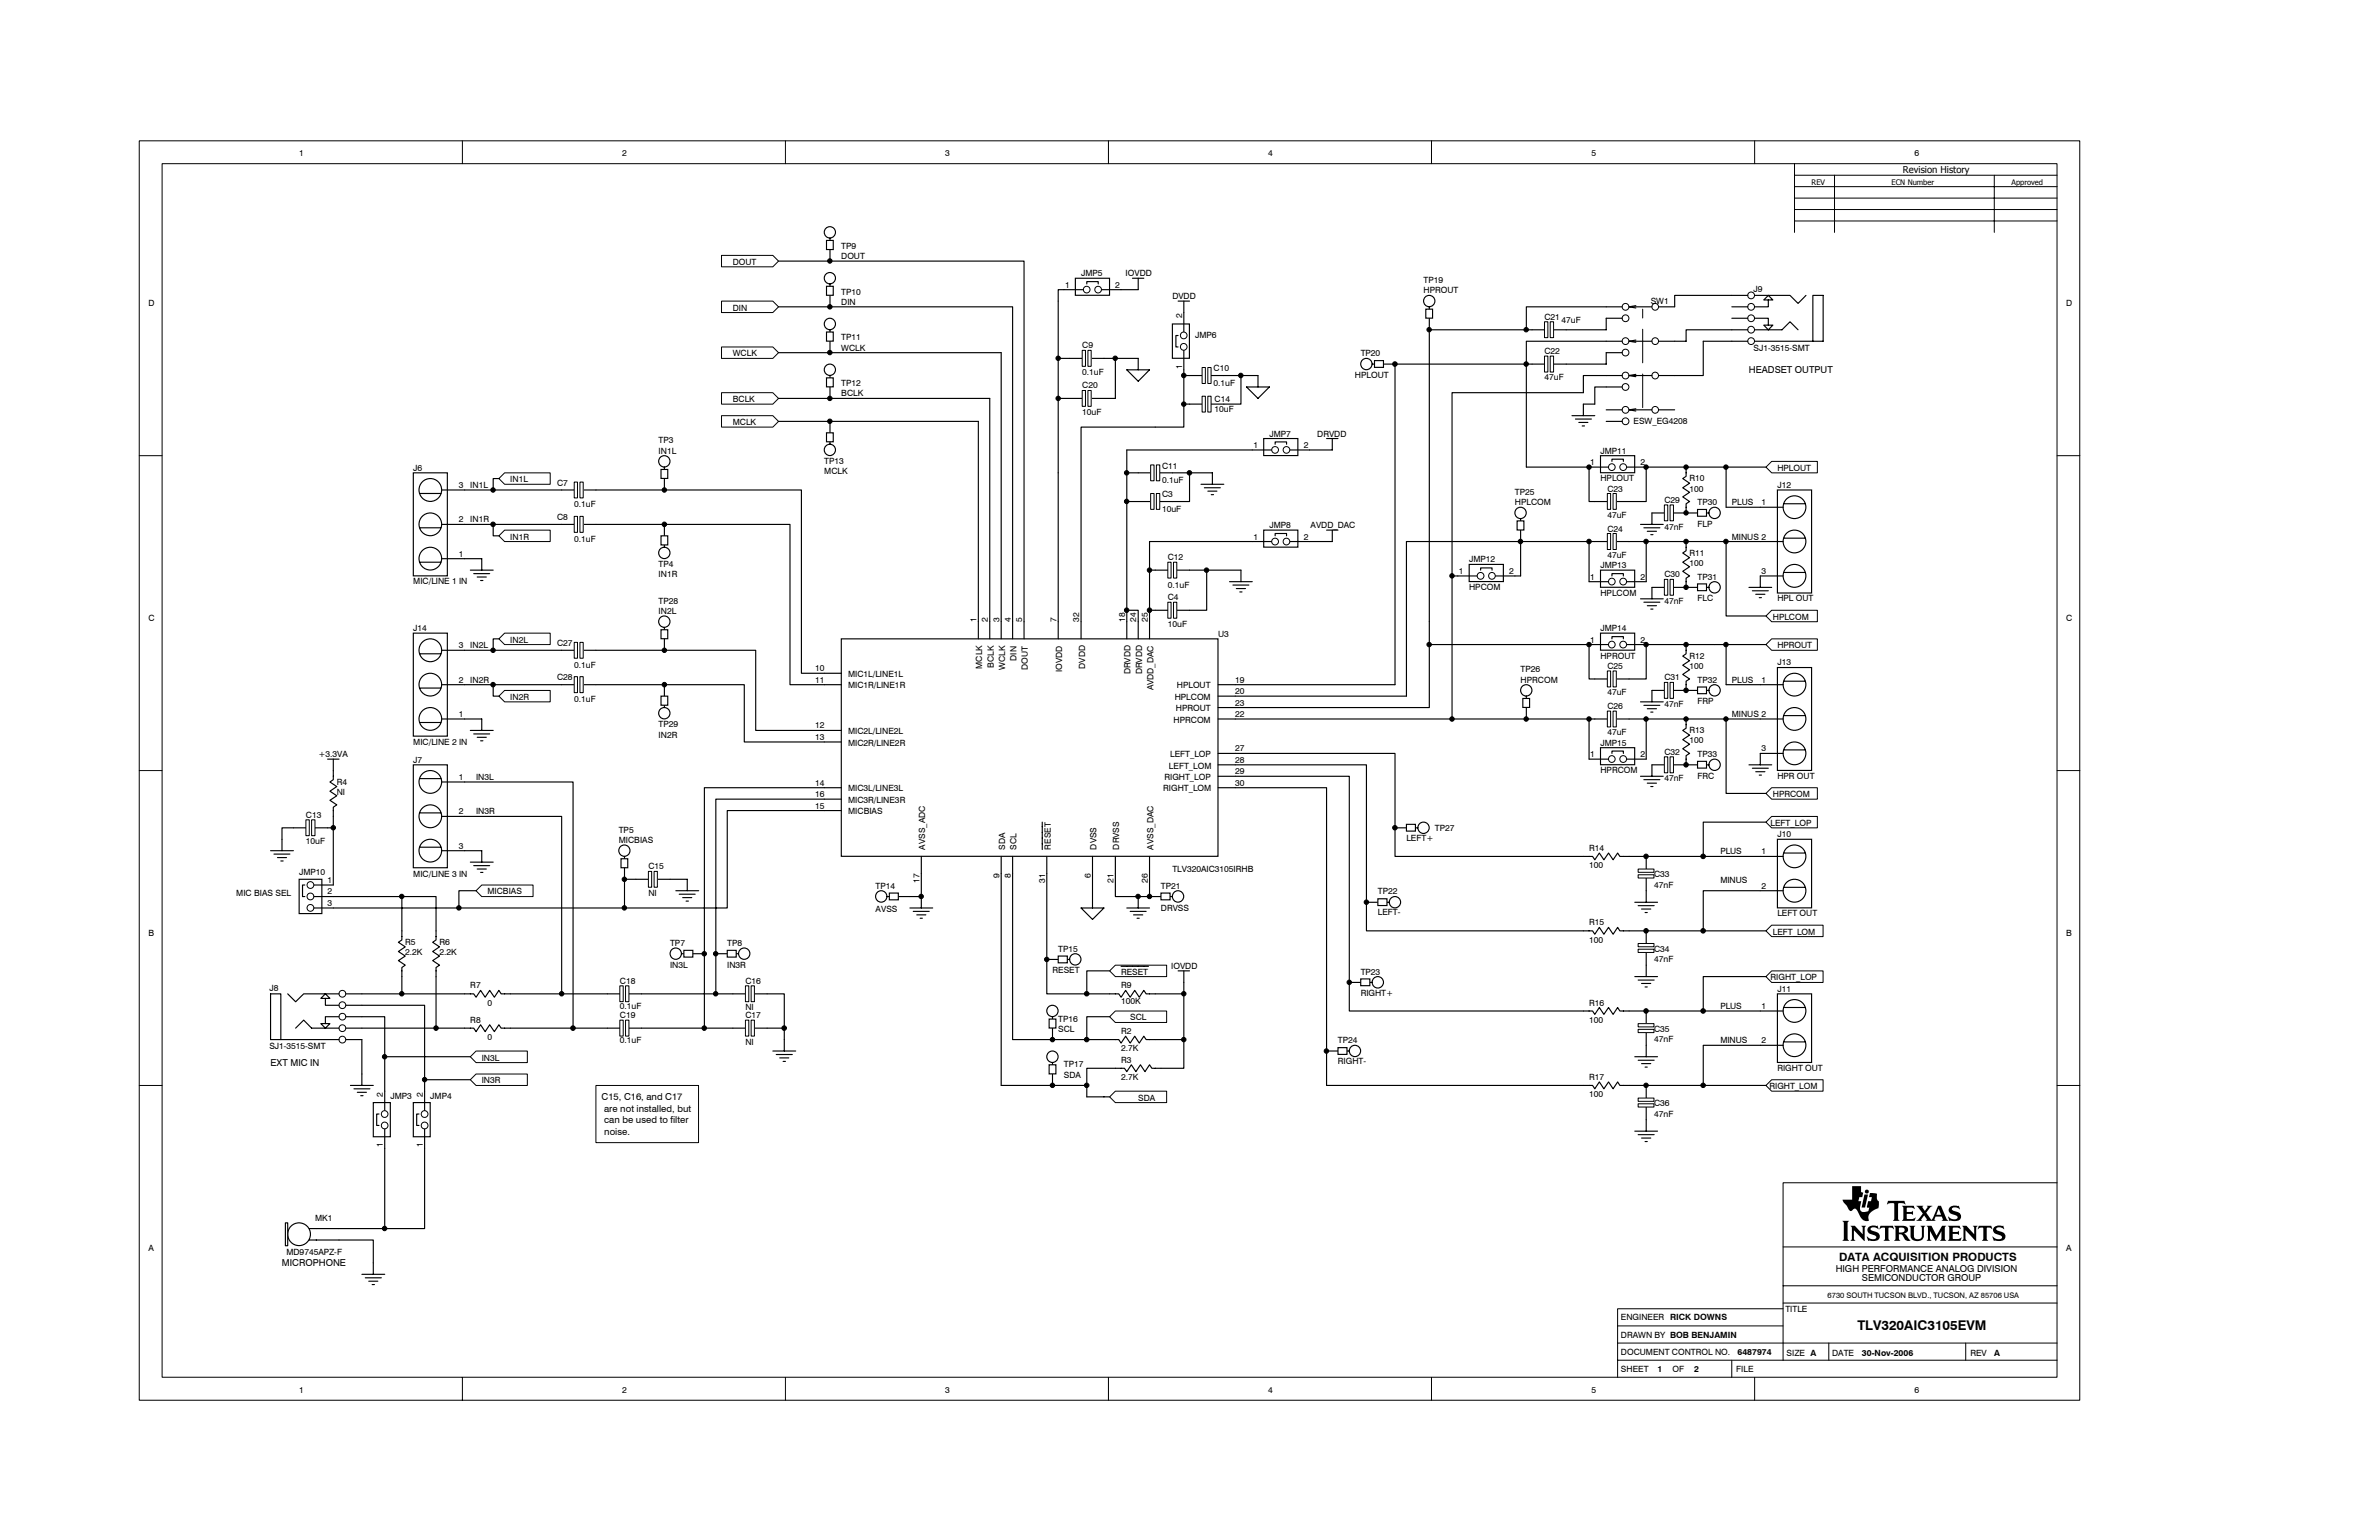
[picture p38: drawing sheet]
<svg xmlns="http://www.w3.org/2000/svg" width="432mm" height="279mm" viewBox="0 0 432 279" stroke-linecap="round" stroke-linejoin="round" font-family="sans-serif">
<defs><g id="words">
<text font-size="12.5" x="334.4" y="225.2">ti</text>
<text font-size="2.4" x="337.1" y="241.2">TLV320AIC3105EVM</text>
<text font-size="2.1" x="333.8" y="228.9">DATA ACQUISITION PRODUCTS</text>
<g font-size="1.7">
<text x="345.4" y="31.4">Revision History</text>
<text x="317.4" y="67.7">HEADSET OUTPUT</text>
<text x="49.1" y="193.4">EXT MIC IN</text>
<text x="109.2" y="199.6">C15, C16, and C17</text>
<text x="109.7" y="201.7">are not installed, but</text>
<text x="109.7" y="203.8">can be used to filter</text>
<text x="109.7" y="205.9">noise.</text>
<text x="51.2" y="229.8">MICROPHONE</text>
<text x="333.2" y="230.8">HIGH PERFORMANCE ANALOG DIVISION</text>
<text x="337.9" y="232.5">SEMICONDUCTOR GROUP</text>
</g>
<g font-size="1.6">
<text x="54.3" y="28.3">1</text>
<text x="112.9" y="28.3">2</text>
<text x="171.6" y="28.3">3</text>
<text x="230.2" y="28.3">4</text>
<text x="288.8" y="28.3">5</text>
<text x="347.5" y="28.3">6</text>
<text x="152.7" y="45.1">TP9</text>
<text x="152.7" y="47">DOUT</text>
<text x="133" y="48">DOUT</text>
<text x="152.7" y="53.4">TP10</text>
<text x="193.3" y="52.2">1</text>
<text x="196.2" y="50.1">JMP5</text>
<text x="202.4" y="52.2">2</text>
<text x="204.3" y="50.1">IOVDD</text>
<text x="258.4" y="51.4">TP19</text>
<text x="258.4" y="53.2">HPROUT</text>
<text x="318.3" y="53">J9</text>
<text x="26.9" y="55.5">D</text>
<text x="133" y="56.3">DIN</text>
<text x="152.7" y="55.3">DIN</text>
<text x="212.8" y="54.3">DVDD</text>
<text x="214.5" y="57.7" transform="rotate(-90 214.5 57.7)">2</text>
<text x="280.3" y="58">C21</text>
<text x="283.4" y="58.6">47uF</text>
<text x="299.6" y="55.1">SW1</text>
<text x="375" y="55.5">D</text>
<text x="133" y="64.7">WCLK</text>
<text x="152.7" y="61.7">TP11</text>
<text x="152.7" y="63.6">WCLK</text>
<text x="196.4" y="63.2">C9</text>
<text x="216.9" y="61.3">JMP6</text>
<text x="247" y="64.7">TP20</text>
<text x="280.3" y="64.2">C22</text>
<text x="318.3" y="63.6">SJ1-3515-SMT</text>
<text x="152.7" y="70.1">TP12</text>
<text x="152.7" y="71.9">BCLK</text>
<text x="196.4" y="70.5">C20</text>
<text x="196.4" y="68">0.1uF</text>
<text x="214.5" y="66.9" transform="rotate(-90 214.5 66.9)">1</text>
<text x="220.3" y="67.4">C10</text>
<text x="220.3" y="70.1">0.1uF</text>
<text x="245.9" y="68.6">HPLOUT</text>
<text x="280.3" y="69">47uF</text>
<text x="133" y="73">BCLK</text>
<text x="133" y="77.1">MCLK</text>
<text x="196.4" y="75.2">10uF</text>
<text x="220.5" y="73">C14</text>
<text x="220.5" y="74.8">10uF</text>
<text x="296.5" y="76.9">ESW_EG4208</text>
<text x="119.5" y="80.4">TP3</text>
<text x="119.5" y="82.3">IN1L</text>
<text x="227.5" y="81.3">1</text>
<text x="230.4" y="79.2">JMP7</text>
<text x="236.6" y="81.3">2</text>
<text x="239.1" y="79.2">DRVDD</text>
<text x="290.5" y="82.3">JMP11</text>
<text x="75" y="85.4">J6</text>
<text x="83.3" y="88.5">3</text>
<text x="85.4" y="88.5">IN1L</text>
<text x="92.6" y="87.5">IN1L</text>
<text x="101.1" y="88.1">C7</text>
<text x="149.6" y="84.2">TP13</text>
<text x="149.6" y="86">MCLK</text>
<text x="210.9" y="85">C11</text>
<text x="210.9" y="87.7">0.1uF</text>
<text x="275" y="89.8">TP25</text>
<text x="288.6" y="84.4">1</text>
<text x="290.5" y="87.3">HPLOUT</text>
<text x="291.7" y="89.2">C23</text>
<text x="297.8" y="84.4">2</text>
<text x="306.7" y="87.3">R10</text>
<text x="306.7" y="89.2">100</text>
<text x="322.6" y="88.5">J12</text>
<text x="322.6" y="85.4">HPLOUT</text>
<text x="83.3" y="94.8">2</text>
<text x="85.4" y="94.8">IN1R</text>
<text x="101.1" y="94.4">C8</text>
<text x="104.2" y="92.1">0.1uF</text>
<text x="210.9" y="90.2">C3</text>
<text x="210.9" y="92.9">10uF</text>
<text x="230.4" y="95.8">JMP8</text>
<text x="237.9" y="95.8">AVDD_DAC</text>
<text x="275" y="91.7">HPLCOM</text>
<text x="291.7" y="93.9">47uF</text>
<text x="302.1" y="91.2">C29</text>
<text x="308.1" y="91.7">TP30</text>
<text x="308.1" y="95.6">FLP</text>
<text x="314.3" y="91.7">PLUS</text>
<text x="319.7" y="91.7">1</text>
<text x="83.3" y="101">1</text>
<text x="92.6" y="97.9">IN1R</text>
<text x="104.2" y="98.3">0.1uF</text>
<text x="212" y="101.6">C12</text>
<text x="227.5" y="97.9">1</text>
<text x="236.6" y="97.9">2</text>
<text x="291.7" y="96.4">C24</text>
<text x="291.7" y="101.2">47uF</text>
<text x="302.1" y="96.2">47nF</text>
<text x="306.7" y="100.8">R11</text>
<text x="314.3" y="97.9">MINUS 2</text>
<text x="75" y="106">MIC/LINE 1 IN</text>
<text x="119.5" y="102.9">TP4</text>
<text x="119.5" y="104.8">IN1R</text>
<text x="212" y="106.6">0.1uF</text>
<text x="264.8" y="104.1">1</text>
<text x="266.7" y="102">JMP12</text>
<text x="266.7" y="107">HPCOM</text>
<text x="273.9" y="104.1">2</text>
<text x="288.6" y="105.2">1</text>
<text x="290.5" y="103.1">JMP13</text>
<text x="297.8" y="105.2">2</text>
<text x="302.1" y="104.8">C30</text>
<text x="306.7" y="102.7">100</text>
<text x="308.1" y="105.2">TP31</text>
<text x="319.7" y="104.1">3</text>
<text x="26.9" y="112.6">C</text>
<text x="119.5" y="109.5">TP28</text>
<text x="119.5" y="111.4">IN2L</text>
<text x="177.2" y="112.8" transform="rotate(-90 177.2 112.8)">1</text>
<text x="179.3" y="112.8" transform="rotate(-90 179.3 112.8)">2</text>
<text x="181.4" y="112.8" transform="rotate(-90 181.4 112.8)">3</text>
<text x="183.5" y="112.8" transform="rotate(-90 183.5 112.8)">4</text>
<text x="185.5" y="112.8" transform="rotate(-90 185.5 112.8)">5</text>
<text x="191.7" y="112.8" transform="rotate(-90 191.7 112.8)">7</text>
<text x="195.9" y="112.8" transform="rotate(-90 195.9 112.8)">32</text>
<text x="204.2" y="112.8" transform="rotate(-90 204.2 112.8)">18</text>
<text x="206.2" y="112.8" transform="rotate(-90 206.2 112.8)">24</text>
<text x="208.3" y="112.8" transform="rotate(-90 208.3 112.8)">25</text>
<text x="212" y="108.9">C4</text>
<text x="212" y="113.7">10uF</text>
<text x="290.5" y="108.1">HPLCOM</text>
<text x="302.1" y="109.5">47nF</text>
<text x="308.1" y="109.1">FLC</text>
<text x="321.8" y="112.4">HPLCOM</text>
<text x="322.6" y="109.1">HPL OUT</text>
<text x="375" y="112.6">C</text>
<text x="75" y="114.5">J14</text>
<text x="83.3" y="117.6">3</text>
<text x="85.4" y="117.6">IN2L</text>
<text x="92.6" y="116.6">IN2L</text>
<text x="101.1" y="117.2">C27</text>
<text x="184.5" y="119.9" transform="rotate(-90 184.5 119.9)">DIN</text>
<text x="221.1" y="115.5">U3</text>
<text x="288.6" y="116.6">1</text>
<text x="290.5" y="114.5">JMP14</text>
<text x="290.5" y="119.5">HPROUT</text>
<text x="297.8" y="116.6">2</text>
<text x="306.7" y="119.5">R12</text>
<text x="322.6" y="117.6">HPROUT</text>
<text x="83.3" y="123.9">2</text>
<text x="85.4" y="123.9">IN2R</text>
<text x="101.1" y="123.4">C28</text>
<text x="104.2" y="121.2">0.1uF</text>
<text x="147.9" y="121.8">10</text>
<text x="147.9" y="123.9">11</text>
<text x="153.9" y="122.8">MIC1L/LINE1L</text>
<text x="153.9" y="124.9">MIC1R/LINE1R</text>
<text x="178.3" y="121.3" transform="rotate(-90 178.3 121.3)">MCLK</text>
<text x="180.4" y="121.1" transform="rotate(-90 180.4 121.1)">BCLK</text>
<text x="182.4" y="121.5" transform="rotate(-90 182.4 121.5)">WCLK</text>
<text x="186.6" y="121.5" transform="rotate(-90 186.6 121.5)">DOUT</text>
<text x="192.8" y="121.9" transform="rotate(-90 192.8 121.9)">IOVDD</text>
<text x="196.9" y="121.3" transform="rotate(-90 196.9 121.3)">DVDD</text>
<text x="205.2" y="122.4" transform="rotate(-90 205.2 122.4)">DRVDD</text>
<text x="207.3" y="122.4" transform="rotate(-90 207.3 122.4)">DRVDD</text>
<text x="209.4" y="125.3" transform="rotate(-90 209.4 125.3)">AVDD_DAC</text>
<text x="213.6" y="124.9">HPLOUT</text>
<text x="224.2" y="123.9">19</text>
<text x="224.2" y="125.9">20</text>
<text x="276" y="122">TP26</text>
<text x="276" y="123.9">HPRCOM</text>
<text x="291.7" y="121.4">C25</text>
<text x="302.1" y="123.4">C31</text>
<text x="306.7" y="121.4">100</text>
<text x="308.1" y="123.9">TP32</text>
<text x="314.3" y="123.9">PLUS</text>
<text x="319.7" y="123.9">1</text>
<text x="322.6" y="120.7">J13</text>
<text x="83.3" y="130.1">1</text>
<text x="92.6" y="127">IN2R</text>
<text x="104.2" y="127.4">0.1uF</text>
<text x="119.5" y="132">TP29</text>
<text x="213" y="131.1">HPRCOM</text>
<text x="213.2" y="127">HPLCOM</text>
<text x="213.4" y="129.1">HPROUT</text>
<text x="224.2" y="130.1">22</text>
<text x="224.2" y="128">23</text>
<text x="291.7" y="126.2">47uF</text>
<text x="291.7" y="128.6">C26</text>
<text x="302.1" y="128.2">47nF</text>
<text x="308.1" y="127.8">FRP</text>
<text x="314.3" y="130.1">MINUS 2</text>
<text x="57.8" y="137.4">+3.3VA</text>
<text x="75" y="135.1">MIC/LINE 2 IN</text>
<text x="119.5" y="133.8">IN2R</text>
<text x="147.9" y="132.2">12</text>
<text x="147.9" y="134.2">13</text>
<text x="153.9" y="133.2">MIC2L/LINE2L</text>
<text x="153.9" y="135.3">MIC2R/LINE2R</text>
<text x="212.4" y="137.4">LEFT_LOP</text>
<text x="224.2" y="136.3">27</text>
<text x="288.6" y="137.4">1</text>
<text x="290.5" y="135.3">JMP15</text>
<text x="291.7" y="133.4">47uF</text>
<text x="297.8" y="137.4">2</text>
<text x="302.1" y="136.9">C32</text>
<text x="306.7" y="133">R13</text>
<text x="306.7" y="134.9">100</text>
<text x="308.1" y="137.4">TP33</text>
<text x="319.7" y="136.3">3</text>
<text x="61.1" y="142.3">R4</text>
<text x="75" y="138.4">J7</text>
<text x="83.3" y="141.5">1</text>
<text x="86.4" y="141.5">IN3L</text>
<text x="147.9" y="142.6">14</text>
<text x="153.9" y="143.6">MIC3L/LINE3L</text>
<text x="211.1" y="143.6">RIGHT_LOM</text>
<text x="211.3" y="141.5">RIGHT_LOP</text>
<text x="212.2" y="139.4">LEFT_LOM</text>
<text x="224.2" y="138.4">28</text>
<text x="224.2" y="142.6">30</text>
<text x="224.2" y="140.5">29</text>
<text x="290.5" y="140.3">HPRCOM</text>
<text x="302.1" y="141.7">47nF</text>
<text x="308.1" y="141.3">FRC</text>
<text x="322.6" y="141.3">HPR OUT</text>
<text x="55.5" y="148.4">C13</text>
<text x="61.1" y="144.2">NI</text>
<text x="83.3" y="147.7">2</text>
<text x="86.4" y="147.7">IN3R</text>
<text x="147.9" y="146.7">15</text>
<text x="147.9" y="144.6">16</text>
<text x="153.9" y="147.7">MICBIAS</text>
<text x="153.9" y="145.7">MIC3R/LINE3R</text>
<text x="321.4" y="149.8">LEFT_LOP</text>
<text x="321.8" y="144.6">HPRCOM</text>
<text x="55.5" y="153.1">10uF</text>
<text x="83.3" y="154">3</text>
<text x="112.3" y="151.1">TP5</text>
<text x="112.3" y="153">MICBIAS</text>
<text x="167.9" y="154.1" transform="rotate(-90 167.9 154.1)">AVSS_ADC</text>
<text x="182.4" y="154.1" transform="rotate(-90 182.4 154.1)">SDA</text>
<text x="184.5" y="154.1" transform="rotate(-90 184.5 154.1)">SCL</text>
<text x="190.7" y="154.1" transform="rotate(-90 190.7 154.1)">RESET</text>
<text x="199" y="154.1" transform="rotate(-90 199 154.1)">DVSS</text>
<text x="203.2" y="154.1" transform="rotate(-90 203.2 154.1)">DRVSS</text>
<text x="209.4" y="154.1" transform="rotate(-90 209.4 154.1)">AVSS_DAC</text>
<text x="255.3" y="152.5">LEFT+</text>
<text x="260.5" y="150.9">TP27</text>
<text x="288.4" y="154.4">R14</text>
<text x="312.3" y="155">PLUS</text>
<text x="319.7" y="155">1</text>
<text x="322.6" y="151.9">J10</text>
<text x="54.3" y="158.7">JMP10</text>
<text x="59.5" y="160.2">1</text>
<text x="75" y="159.2">MIC/LINE 3 IN</text>
<text x="117.7" y="157.7">C15</text>
<text x="158.9" y="161.2">TP14</text>
<text x="166.9" y="160.2" transform="rotate(-90 166.9 160.2)">17</text>
<text x="181.4" y="159.3" transform="rotate(-90 181.4 159.3)">9</text>
<text x="183.5" y="159.3" transform="rotate(-90 183.5 159.3)">8</text>
<text x="189.7" y="160.2" transform="rotate(-90 189.7 160.2)">31</text>
<text x="198" y="159.3" transform="rotate(-90 198 159.3)">6</text>
<text x="202.1" y="160.2" transform="rotate(-90 202.1 160.2)">21</text>
<text x="208.3" y="160.2" transform="rotate(-90 208.3 160.2)">26</text>
<text x="210.7" y="161.2">TP21</text>
<text x="212.8" y="158.1">TLV320AIC3105IRHB</text>
<text x="288.4" y="157.5">100</text>
<text x="300.2" y="159.2">C33</text>
<text x="300.2" y="161">47nF</text>
<text x="312.3" y="160.2">MINUS</text>
<text x="319.7" y="161.2">2</text>
<text x="42.9" y="162.5">MIC BIAS SEL</text>
<text x="59.5" y="162.3">2</text>
<text x="59.5" y="164.4">3</text>
<text x="88.5" y="162.3">MICBIAS</text>
<text x="117.7" y="162.5">NI</text>
<text x="158.9" y="165.4">AVSS</text>
<text x="210.7" y="165.2">DRVSS</text>
<text x="250.1" y="162.3">TP22</text>
<text x="250.1" y="166">LEFT-</text>
<text x="288.4" y="167.9">R15</text>
<text x="322.6" y="166.2">LEFT OUT</text>
<text x="26.9" y="169.8">B</text>
<text x="73.6" y="171.4">R5</text>
<text x="73.6" y="173.3">2.2K</text>
<text x="79.8" y="171.4">R6</text>
<text x="79.8" y="173.3">2.2K</text>
<text x="121.6" y="171.6">TP7</text>
<text x="132" y="171.6">TP8</text>
<text x="192.1" y="172.7">TP15</text>
<text x="288.4" y="171">100</text>
<text x="300.2" y="172.7">C34</text>
<text x="321.8" y="169.6">LEFT_LOM</text>
<text x="375" y="169.8">B</text>
<text x="48.9" y="179.7">J8</text>
<text x="85.4" y="179.3">R7</text>
<text x="112.5" y="178.5">C18</text>
<text x="121.6" y="175.6">IN3L</text>
<text x="132" y="175.6">IN3R</text>
<text x="135.3" y="178.5">C16</text>
<text x="191" y="176.6">RESET</text>
<text x="203.5" y="179.3">R9</text>
<text x="203.5" y="176.8">RESET</text>
<text x="212.6" y="175.8">IOVDD</text>
<text x="247" y="176.8">TP23</text>
<text x="300.2" y="174.5">47nF</text>
<text x="321.4" y="177.9">RIGHT_LOP</text>
<text x="322.6" y="179.9">J11</text>
<text x="85.4" y="185.5">R8</text>
<text x="88.5" y="182.4">0</text>
<text x="112.5" y="183.1">0.1uF</text>
<text x="112.5" y="184.7">C19</text>
<text x="135.3" y="184.7">C17</text>
<text x="135.3" y="183.3">NI</text>
<text x="192.1" y="185.4">TP16</text>
<text x="203.5" y="182.2">100K</text>
<text x="205.1" y="185.1">SCL</text>
<text x="247" y="180.8">RIGHT+</text>
<text x="288.4" y="182.4">R16</text>
<text x="288.4" y="185.5">100</text>
<text x="312.3" y="183.1">PLUS</text>
<text x="319.7" y="183.1">1</text>
<text x="48.9" y="190.3">SJ1-3515-SMT</text>
<text x="88.5" y="188.7">0</text>
<text x="112.5" y="189.3">0.1uF</text>
<text x="135.3" y="189.5">NI</text>
<text x="192.1" y="187.2">SCL</text>
<text x="203.5" y="187.6">R2</text>
<text x="203.5" y="190.8">2.7K</text>
<text x="242.8" y="189.3">TP24</text>
<text x="300.2" y="187.2">C35</text>
<text x="300.2" y="189.1">47nF</text>
<text x="312.3" y="189.3">MINUS</text>
<text x="319.7" y="189.3">2</text>
<text x="87.4" y="192.4">IN3L</text>
<text x="87.4" y="196.6">IN3R</text>
<text x="193.1" y="193.7">TP17</text>
<text x="193.1" y="195.5">SDA</text>
<text x="203.5" y="192.8">R3</text>
<text x="203.5" y="195.9">2.7K</text>
<text x="242.8" y="193">RIGHT-</text>
<text x="288.4" y="195.9">R17</text>
<text x="321.2" y="197.6">RIGHT_LOM</text>
<text x="322.6" y="194.3">RIGHT OUT</text>
<text x="69.5" y="199" transform="rotate(-90 69.5 199)">2</text>
<text x="70.9" y="199.5">JMP3</text>
<text x="76.8" y="199" transform="rotate(-90 76.8 199)">2</text>
<text x="78.1" y="199.5">JMP4</text>
<text x="206.6" y="199.7">SDA</text>
<text x="288.4" y="199.1">100</text>
<text x="300.2" y="200.7">C36</text>
<text x="300.2" y="202.6">47nF</text>
<text x="69.5" y="208.2" transform="rotate(-90 69.5 208.2)">1</text>
<text x="76.8" y="208.2" transform="rotate(-90 76.8 208.2)">1</text>
<text x="57.2" y="221.5">MK1</text>
<text x="26.9" y="226.9">A</text>
<text x="52" y="227.7">MD9745APZ-F</text>
<text x="375" y="226.9">A</text>
<text x="294.2" y="239.6">ENGINEER RICK DOWNS</text>
<text x="324.1" y="238.1">TITLE</text>
<text x="294.2" y="245.8">DOCUMENT CONTROL NO.</text>
<text x="294.2" y="242.7">DRAWN BY BOB BENJAMIN</text>
<text x="315.4" y="245.8">6487974</text>
<text x="324.3" y="246">SIZE A</text>
<text x="332.5" y="246">DATE</text>
<text x="337.9" y="246">30-Nov-2006</text>
<text x="357.6" y="246">REV</text>
<text x="362" y="246">A</text>
<text x="294.2" y="248.9">SHEET</text>
<text x="300.8" y="248.9">1</text>
<text x="303.6" y="248.9">OF</text>
<text x="307.5" y="248.9">2</text>
<text x="315.2" y="248.9">FILE</text>
<text x="54.3" y="252.6">1</text>
<text x="112.9" y="252.6">2</text>
<text x="171.6" y="252.6">3</text>
<text x="230.2" y="252.6">4</text>
<text x="288.8" y="252.6">5</text>
<text x="347.5" y="252.6">6</text>
</g>
<g font-size="1.4">
<text x="328.8" y="33.6">REV</text>
<text x="343.3" y="33.6">ECN Number</text>
<text x="365.1" y="33.6">Approved</text>
<text x="331.7" y="235.5">6730 SOUTH TUCSON BLVD., TUCSON, AZ 85706 USA</text>
</g>
</g></defs>
<g fill="none" stroke="#000" stroke-width=".18">
<path d="M25.3 25.5h352.2v228.5h-352.2zM29.4 29.7h344v220.2h-344zM83.9 25.5v4.2M142.6 25.5v4.2M201.2 25.5v4.2M259.8 25.5v4.2M318.5 25.5v4.2M325.7 29.7v12.5M325.7 31.8h47.7M325.7 33.9h47.7M325.7 35.9h47.7M325.7 38h47.7"/>
<path d="M333 31.8v10.4M362 31.8v10.4M325.7 40.1h47.7M25.3 82.7h4.1M373.4 82.7h4.1M25.3 139.8h4.1M373.4 139.8h4.1M25.3 196.9h4.1M373.4 196.9h4.1M373.4 214.6h-49.8v32.2M323.6 237.4h-30v6.3M323.6 233.3h49.8"/>
<path d="M323.6 236.4h49.8M323.6 226.2h49.8M83.9 249.9v4.2M142.6 249.9v4.2M201.2 249.9v4.2M259.8 249.9v4.2M293.6 243.7h79.8M293.6 246.8h79.8M293.6 243.7v6.2M314.3 246.8v3.1M318.5 249.9v4.2M331.9 243.7v3.1"/>
<path d="M356.8 243.7v3.1"/>
<circle cx="62.1" cy="182.4" r=".62"/>
<circle cx="62.1" cy="186.5" r=".62"/>
<circle cx="62.1" cy="188.6" r=".62"/>
<circle cx="62.1" cy="180.3" r=".62"/>
<circle cx="62.1" cy="184.5" r=".61"/>
</g>
<g fill="none" stroke="#000" stroke-width=".21">
<path d="M213.8 54.6h2.1M214.9 54.6v2.1M167.2 158.5v6.2M72.9 168.9v1.6l-.6 .5 1.3 .8-1.3 .8 1.3 .9-1.3 .8 1.3 .8-.7 .4v1.7M165.1 164.7h4.2M165.8 165.3h2.9M166.4 166h1.6M167 166.6h.4M51 188.6v-8.3h-1.9v8.3h12.4M52.2 180.3l1.5 1.5 1.4-1.5h6.4M53.7 186.5l1.4-1.4 1.5 1.4h4.9M58.2 185.7h1.7l-.8 .8z"/>
<path d="M59.1 180.3l.8 .8h-1.7zM59.1 181.1v1.3h2.4M61.5 184.5h-2.4v1.2M62.8 188.6h2.9M62.8 180.3h2.9M62.8 182.4h2.9M62.8 184.5h2.9M62.8 186.5h2.9M110.2 180.3h2.5M114 180.3h2.4M201.4 188.6h1.7l.4 .6 .8-1.2 .8 1.2 .9-1.2 .8 1.2 .8-1.2 .4 .6h1.7"/>
</g>
<path d="M112.5 178.9h.6v2.8h-.6z" fill="#fff"/>
<path d="M112.5 178.9h.6v2.8h-.6z" fill="none" stroke="#000" stroke-width=".18"/>
<path d="M113.6 178.9h.6v2.8h-.6z" fill="#fff"/>
<path d="M113.5 178.9h.7v2.8h-.7z" fill="none" stroke="#000" stroke-width=".18"/>
<path d="M53.3 150.2h2.4M57 150.2h2.5" fill="none" stroke="#000" stroke-width=".21"/>
<path d="M55.5 148.8h.6v2.8h-.6z" fill="#fff"/>
<path d="M55.5 148.7h.6v2.9h-.6z" fill="none" stroke="#000" stroke-width=".18"/>
<path d="M56.6 148.8h.6v2.8h-.6z" fill="#fff"/>
<path d="M56.6 148.7h.6v2.9h-.6z" fill="none" stroke="#000" stroke-width=".18"/>
<path d="M60.5 139.8v1.7l-.6 .4 1.2 .8-1.2 .8 1.2 .9-1.2 .8 1.2 .8-.6 .4v1.7M56.4 160.6h4.1" fill="none" stroke="#000" stroke-width=".21"/>
<circle cx="56.3" cy="160.6" r=".62" fill="#fff" stroke="#000" stroke-width=".18"/>
<path d="M54.3 159.5h4.1v6.3h-4.1zM55.3 160.6h-.4v2.1h.4M56.4 162.7h4.1" fill="none" stroke="#000" stroke-width=".21"/>
<circle cx="56.3" cy="162.6" r=".62" fill="#fff" stroke="#000" stroke-width=".18"/>
<path d="M56.4 164.7h4.1" fill="none" stroke="#000" stroke-width=".21"/>
<circle cx="56.3" cy="164.7" r=".62" fill="#fff" stroke="#000" stroke-width=".18"/>
<g fill="none" stroke="#000" stroke-width=".21">
<path d="M177.6 76.5v36.3M179.6 72.3v40.5M181.7 64v48.8M59.5 137.7h2M60.5 137.7v2.1M49.1 154.3h4.2M49.7 155h2.9M50.4 155.6h1.6M51 156.2h.4M53.3 150.2h-2.1v4.1M59.5 150.2h1M60.5 148.1v12.5"/>
<path d="M60.5 162.7h6.2M161 162.7h4.1M63.6 196.9h4.2M64.2 197.5h2.9M64.9 198.2h1.6M65.5 198.8h.4M65.7 194.9v2"/>
<circle cx="159.9" cy="162.6" r="1.04"/>
</g>
<path d="M161.4 162h1.7v1.3h-1.7z" fill-rule="evenodd" fill="#fff" stroke="#000" stroke-width=".21"/>
<g fill="none" stroke="#000" stroke-width=".21">
<path d="M113.4 155.4v4.1"/>
<circle cx="113.3" cy="154.3" r="1.02"/>
</g>
<path d="M112.7 155.8h1.2v1.6h-1.2z" fill-rule="evenodd" fill="#fff" stroke="#000" stroke-width=".21"/>
<path d="M215.9 73.3h2.5M219.6 73.3h2.5" fill="none" stroke="#000" stroke-width=".21"/>
<path d="M218.2 71.9h.6v2.9h-.6z" fill="#fff"/>
<path d="M218.2 71.9h.6v2.9h-.6z" fill="none" stroke="#000" stroke-width=".18"/>
<path d="M219.2 71.9h.6v2.9h-.6z" fill="#fff"/>
<path d="M219.2 71.9h.6v2.9h-.6z" fill="none" stroke="#000" stroke-width=".18"/>
<path d="M226.3 70.2h4.1l-2.1 2.1zM228.3 68.1v2.1M204.5 164.7h4.1M205.1 165.3h2.9M205.7 166h1.7M206.4 166.6h.4M206.6 162.7v2" fill="none" stroke="#000" stroke-width=".21"/>
<g fill="#fff" stroke="#000" stroke-width=".18">
<path d="M131 46.3h9.3l1 1.1-1 1h-9.3z" fill-rule="evenodd"/>
<path d="M131 54.6h9.3l1 1.1-1 1h-9.3z" fill-rule="evenodd"/>
<path d="M131 62.9h9.3l1 1.1-1 1h-9.3z" fill-rule="evenodd"/>
<path d="M131 71.2h9.3l1 1.1-1 1h-9.3z" fill-rule="evenodd"/>
<path d="M131 75.4h9.3l1 1.1-1 1h-9.3z" fill-rule="evenodd"/>
</g>
<path d="M141.3 47.4h44.6v65.4M141.3 55.7h42.5v57.1M141.3 64h40.4M141.3 72.3h38.3M141.3 76.5h36.3M278.1 66.1h2.5M281.8 66.1h2.5M181.7 158.5v38.4M183.8 158.5v30.1h17.6M213.8 176.1h2.1M214.9 176.1v2.1M209.7 188.6h5.2" fill="none" stroke="#000" stroke-width=".21"/>
<path d="M293.6 240.6h30" fill="none" stroke="#000" stroke-width=".18"/>
<path d="M281.4 64.6h.6v2.9h-.6z" fill="#fff"/>
<path d="M281.4 64.6h.6v2.9h-.6z" fill="none" stroke="#000" stroke-width=".18"/>
<path d="M280.4 64.6h.5v2.9h-.5z" fill="#fff"/>
<path d="M280.3 64.6h.6v2.9h-.6z" fill="none" stroke="#000" stroke-width=".18"/>
<path d="M278.1 59.8h2.5M281.8 59.8h2.5" fill="none" stroke="#000" stroke-width=".21"/>
<path d="M281.4 58.4h.6v2.9h-.6z" fill="#fff"/>
<path d="M281.4 58.4h.6v2.9h-.6z" fill="none" stroke="#000" stroke-width=".18"/>
<path d="M280.4 58.4h.5v2.9h-.5z" fill="#fff"/>
<path d="M280.3 58.4h.6v2.9h-.6z" fill="none" stroke="#000" stroke-width=".18"/>
<g fill="none" stroke="#000" stroke-width=".21">
<path d="M56.2 222.9h5.3M56.2 225h5.3"/>
<circle cx="54.3" cy="223.9" r="2.07"/>
</g>
<path d="M51.8 221.9h.4v4.1h-.4z" fill-rule="evenodd" fill="#fff" stroke="#000" stroke-width=".21"/>
<g fill="none" stroke="#000" stroke-width=".21">
<path d="M192.1 72.3h4.5M197.9 72.3h4.5M192.1 85.8v27M223.2 105.5h4.1M223.8 106.1h2.9M224.4 106.8h1.7M225 107.4h.4M225.2 103.4v2.1M65.7 231.2h4.1M66.3 231.8h2.9M66.9 232.4h1.7M67.5 233.1h.5"/>
<path d="M67.8 229.1v2.1"/>
</g>
<path d="M197.5 70.9h.6v2.8h-.6z" fill="#fff"/>
<path d="M197.5 70.8h.6v2.9h-.6z" fill="none" stroke="#000" stroke-width=".18"/>
<path d="M196.4 70.9h.6v2.8h-.6z" fill="#fff"/>
<g fill="none" stroke="#000" stroke-width=".18">
<path d="M196.4 70.8h.6v2.9h-.6z"/>
<circle cx="295" cy="55.7" r=".62"/>
<circle cx="295" cy="57.7" r=".62"/>
<circle cx="300.4" cy="55.7" r=".61"/>
<circle cx="295" cy="68.1" r=".62"/>
<circle cx="295" cy="74.4" r=".62"/>
<circle cx="295" cy="61.9" r=".62"/>
<circle cx="295" cy="64" r=".62"/>
<circle cx="295" cy="70.2" r=".62"/>
<circle cx="295" cy="76.4" r=".62"/>
<circle cx="300.4" cy="68.1" r=".61"/>
<circle cx="300.4" cy="74.4" r=".61"/>
<circle cx="300.4" cy="61.9" r=".61"/>
</g>
<g fill="none" stroke="#000" stroke-width=".21">
<path d="M205.6 50.5h2M206.6 50.5v2.1M294.4 55.7h-17.4v4.1M294.4 57.7h-2.9v2.1h-7.2M295.7 55.7h4.1M296.9 55.5l-1.2 .2 1.2 .2M314.3 53.6h-10.3v2.1h-2.9M314.3 59.8h-8.3v2.1h-4.9M194.1 65h2.5M197.9 65h2.5M204.5 67.1h4.1l-2 2.1zM206.6 65v2.1"/>
<path d="M285.3 75.4h4.2M285.9 76h2.9M286.6 76.6h1.6M287.2 77.3h.4M287.4 73.3v2.1M291.5 74.4h2.9M291.5 76.5h2.9M294.4 61.9h-17.4v4.2M294.4 68.1h-7v3.1M294.4 70.2h-4.9v3.1M294.4 64h-2.9v2.1h-7.2M295.7 61.9h4.1"/>
<path d="M295.7 68.1h4.1M295.7 74.4h4.1M296.9 61.7l-1.2 .2 1.2 .2M296.9 67.9l-1.2 .2 1.2 .2M296.9 74.2l-1.2 .2 1.2 .2M301.1 74.4h2.9M309.1 61.9v6.2h-8"/>
</g>
<path d="M298.2 74v-17.9" fill="none" stroke="#000" stroke-width=".18" stroke-dasharray="6.1 2"/>
<path d="M196.4 63.6h.6v2.9h-.6z" fill="#fff"/>
<path d="M196.4 63.6h.6v2.9h-.6z" fill="none" stroke="#000" stroke-width=".18"/>
<path d="M197.5 63.6h.6v2.9h-.6z" fill="#fff"/>
<path d="M197.5 63.6h.6v2.9h-.6z" fill="none" stroke="#000" stroke-width=".18"/>
<path d="M206.6 85.8h2.5M210.3 85.8h2.5" fill="none" stroke="#000" stroke-width=".21"/>
<path d="M208.9 84.4h.6v2.8h-.6z" fill="#fff"/>
<path d="M208.9 84.3h.6v2.9h-.6z" fill="none" stroke="#000" stroke-width=".18"/>
<path d="M209.9 84.4h.6v2.8h-.6z" fill="#fff"/>
<path d="M209.9 84.3h.6v2.9h-.6z" fill="none" stroke="#000" stroke-width=".18"/>
<path d="M215.9 68.1h2.5M219.6 68.1h2.5" fill="none" stroke="#000" stroke-width=".21"/>
<path d="M218.2 66.7h.6v2.9h-.6z" fill="#fff"/>
<path d="M218.2 66.7h.6v2.9h-.6z" fill="none" stroke="#000" stroke-width=".18"/>
<path d="M219.2 66.7h.6v2.9h-.6z" fill="#fff"/>
<path d="M219.2 66.7h.6v2.9h-.6z" fill="none" stroke="#000" stroke-width=".18"/>
<g fill="none" stroke="#000" stroke-width=".21">
<path d="M192.1 54.6v31.2M253.2 66.1h24.9M319.5 155.4h4.1M322.6 152.3h6.2v12.4h-6.2zM323.9 154.8h3.7M190 174.1h4.1M319.5 161.6h4.1M323.9 161h3.7M319.5 183.4h4.1M319.5 189.6h4.1M322.6 180.3h6.2v12.5h-6.2zM323.9 182.8h3.7"/>
<path d="M323.9 189h3.7"/>
<circle cx="325.7" cy="155.4" r="2.07"/>
<circle cx="195.2" cy="174.1" r="1.03"/>
<circle cx="325.7" cy="161.6" r="2.07"/>
<circle cx="325.7" cy="189.6" r="2.07"/>
<circle cx="325.7" cy="183.4" r="2.07"/>
</g>
<path d="M192.1 173.5h1.6v1.2h-1.6z" fill-rule="evenodd" fill="#fff" stroke="#000" stroke-width=".21"/>
<g fill="none" stroke="#000" stroke-width=".21">
<path d="M150.6 51.5v4.2"/>
<circle cx="150.6" cy="50.5" r="1.02"/>
</g>
<path d="M150 51.9h1.2v1.7h-1.2z" fill-rule="evenodd" fill="#fff" stroke="#000" stroke-width=".21"/>
<g fill="none" stroke="#000" stroke-width=".21">
<path d="M150.6 59.8v4.2"/>
<circle cx="150.6" cy="58.8" r="1.03"/>
</g>
<path d="M150 60.2h1.2v1.7h-1.2z" fill-rule="evenodd" fill="#fff" stroke="#000" stroke-width=".21"/>
<g fill="none" stroke="#000" stroke-width=".21">
<path d="M150.6 43.2v4.2"/>
<circle cx="150.6" cy="42.2" r="1.02"/>
</g>
<path d="M150 43.6h1.2v1.7h-1.2z" fill-rule="evenodd" fill="#fff" stroke="#000" stroke-width=".21"/>
<g fill="none" stroke="#000" stroke-width=".21">
<path d="M150.6 68.1v4.2"/>
<circle cx="150.6" cy="67.1" r="1.02"/>
</g>
<path d="M150 68.6h1.2v1.6h-1.2z" fill-rule="evenodd" fill="#fff" stroke="#000" stroke-width=".21"/>
<g fill="none" stroke="#000" stroke-width=".21">
<path d="M150.6 76.5v4.1"/>
<circle cx="150.6" cy="81.6" r="1.02"/>
</g>
<path d="M150 78.5h1.2v1.7h-1.2z" fill-rule="evenodd" fill="#fff" stroke="#000" stroke-width=".21"/>
<g fill="none" stroke="#000" stroke-width=".21">
<path d="M129.9 173h4.2"/>
<circle cx="135.1" cy="173" r="1.03"/>
</g>
<path d="M132 172.4h1.6v1.2h-1.6z" fill-rule="evenodd" fill="#fff" stroke="#000" stroke-width=".21"/>
<g fill="none" stroke="#000" stroke-width=".21">
<path d="M249.1 66.1h4.1"/>
<circle cx="248" cy="66" r="1.03"/>
</g>
<path d="M249.5 65.4h1.6v1.3h-1.6z" fill-rule="evenodd" fill="#fff" stroke="#000" stroke-width=".21"/>
<g fill="none" stroke="#000" stroke-width=".21">
<path d="M259.4 55.7v4.1"/>
<circle cx="259.4" cy="54.6" r="1.03"/>
</g>
<path d="M258.8 56.1h1.2v1.6h-1.2z" fill-rule="evenodd" fill="#fff" stroke="#000" stroke-width=".21"/>
<g fill="none" stroke="#000" stroke-width=".21">
<path d="M277 126.3v4.1"/>
<circle cx="277" cy="125.2" r="1.03"/>
</g>
<path d="M276.4 126.7h1.2v1.7h-1.2z" fill-rule="evenodd" fill="#fff" stroke="#000" stroke-width=".21"/>
<g fill="none" stroke="#000" stroke-width=".21">
<path d="M244.9 178.2h4.2"/>
<circle cx="250.1" cy="178.2" r="1.04"/>
</g>
<path d="M247 177.6h1.6v1.2h-1.6z" fill-rule="evenodd" fill="#fff" stroke="#000" stroke-width=".21"/>
<g fill="none" stroke="#000" stroke-width=".21">
<path d="M248 163.7h4.2"/>
<circle cx="253.2" cy="163.7" r="1.03"/>
</g>
<path d="M250.1 163.1h1.6v1.2h-1.6z" fill-rule="evenodd" fill="#fff" stroke="#000" stroke-width=".21"/>
<g fill="none" stroke="#000" stroke-width=".21">
<path d="M240.8 190.7h4.1"/>
<circle cx="245.9" cy="190.7" r="1.03"/>
</g>
<path d="M242.9 190.1h1.6v1.2h-1.6z" fill-rule="evenodd" fill="#fff" stroke="#000" stroke-width=".21"/>
<g fill="none" stroke="#000" stroke-width=".21">
<path d="M253.2 150.2h4.2"/>
<circle cx="258.4" cy="150.2" r="1.03"/>
</g>
<path d="M255.3 149.6h1.6v1.2h-1.6z" fill-rule="evenodd" fill="#fff" stroke="#000" stroke-width=".21"/>
<g fill="none" stroke="#000" stroke-width=".21">
<path d="M191 184.5v4.1"/>
<circle cx="191" cy="183.4" r="1.03"/>
</g>
<path d="M190.4 184.9h1.2v1.6h-1.2z" fill-rule="evenodd" fill="#fff" stroke="#000" stroke-width=".21"/>
<g fill="none" stroke="#000" stroke-width=".21">
<path d="M191 192.8v4.1"/>
<circle cx="191" cy="191.7" r="1.04"/>
</g>
<path d="M190.4 193.2h1.2v1.6h-1.2z" fill-rule="evenodd" fill="#fff" stroke="#000" stroke-width=".21"/>
<g fill="none" stroke="#000" stroke-width=".21">
<path d="M208.6 162.7h4.2"/>
<circle cx="213.8" cy="162.6" r="1.04"/>
</g>
<path d="M210.7 162h1.7v1.3h-1.7z" fill-rule="evenodd" fill="#fff" stroke="#000" stroke-width=".21"/>
<g fill="none" stroke="#000" stroke-width=".21">
<path d="M276 94.1v4.2"/>
<circle cx="276" cy="93.1" r="1.03"/>
</g>
<path d="M275.4 94.5h1.2v1.7h-1.2z" fill-rule="evenodd" fill="#fff" stroke="#000" stroke-width=".21"/>
<path d="M133 186.5h2.5M136.8 186.5h2.4M181.7 196.9h15.6M197.3 199h4.1M202.4 193.8h1.7l.4 .6 .8-1.2 .9 1.2 .8-1.2 .8 1.2 .8-1.2 .5 .6h1.6" fill="none" stroke="#000" stroke-width=".21"/>
<path d="M135.3 185.1h.6v2.9h-.6z" fill="#fff"/>
<path d="M135.3 185.1h.6v2.9h-.6z" fill="none" stroke="#000" stroke-width=".18"/>
<path d="M136.4 185.1h.5v2.9h-.5z" fill="#fff"/>
<path d="M136.3 185.1h.6v2.9h-.6z" fill="none" stroke="#000" stroke-width=".18"/>
<path d="M115.4 159.5h2.5M119.2 159.5h2.4M84.3 180.3h1.7l.4 .6 .8-1.2 .9 1.2 .8-1.2 .8 1.2 .9-1.2 .4 .6h1.6M140.3 190.7h4.1M140.9 191.3h2.9M141.5 191.9h1.7M142.1 192.6h.5M142.3 188.6v2.1" fill="none" stroke="#000" stroke-width=".21"/>
<path d="M117.7 158.1h.6v2.9h-.6z" fill="#fff"/>
<path d="M117.7 158.1h.6v2.9h-.6z" fill="none" stroke="#000" stroke-width=".18"/>
<path d="M118.7 158.1h.6v2.9h-.6z" fill="#fff"/>
<path d="M118.7 158.1h.6v2.9h-.6z" fill="none" stroke="#000" stroke-width=".18"/>
<path d="M115.4 159.5h-2v5.2M121.6 159.5h3.1v2.1M122.7 161.6h4.1M123.3 162.2h2.9M123.9 162.9h1.7M124.5 163.5h.5" fill="none" stroke="#000" stroke-width=".21"/>
<path d="M201.4 199l1-1h9.4v2h-9.4z" fill-rule="evenodd" fill="#fff" stroke="#000" stroke-width=".18"/>
<path d="M192.1 65h2M200.4 65h2v7.3M209.7 103.4h2.5M213.4 103.4h2.5" fill="none" stroke="#000" stroke-width=".21"/>
<path d="M212 102h.6v2.9h-.6z" fill="#fff"/>
<path d="M212 102h.6v2.9h-.6z" fill="none" stroke="#000" stroke-width=".18"/>
<path d="M213 102h.6v2.9h-.6z" fill="#fff"/>
<path d="M213 102h.6v2.9h-.6z" fill="none" stroke="#000" stroke-width=".18"/>
<path d="M209.7 110.7h2.5M213.4 110.7h2.5" fill="none" stroke="#000" stroke-width=".21"/>
<path d="M212 109.3h.6v2.9h-.6z" fill="#fff"/>
<path d="M212 109.3h.6v2.9h-.6z" fill="none" stroke="#000" stroke-width=".18"/>
<path d="M213 109.3h.6v2.9h-.6z" fill="#fff"/>
<path d="M213 109.3h.6v2.9h-.6z" fill="none" stroke="#000" stroke-width=".18"/>
<path d="M206.6 91h2.5M210.3 91h2.5" fill="none" stroke="#000" stroke-width=".21"/>
<path d="M208.9 89.6h.6v2.8h-.6z" fill="#fff"/>
<path d="M208.9 89.5h.6v2.9h-.6z" fill="none" stroke="#000" stroke-width=".18"/>
<path d="M209.9 89.6h.6v2.8h-.6z" fill="#fff"/>
<path d="M209.9 89.5h.6v2.9h-.6z" fill="none" stroke="#000" stroke-width=".18"/>
<path d="M227.3 98.3h4.1" fill="none" stroke="#000" stroke-width=".21"/>
<circle cx="231.4" cy="98.3" r=".62" fill="#fff" stroke="#000" stroke-width=".18"/>
<path d="M233.5 98.3h4.2" fill="none" stroke="#000" stroke-width=".21"/>
<circle cx="233.5" cy="98.3" r=".61" fill="#fff" stroke="#000" stroke-width=".18"/>
<path d="M227.3 81.6h4.1M229.4 96.2h6.2v3.1h-6.2zM231.4 97.2v-.4h2.1v.4M215.9 103.4h3.1v7.3h-3.1" fill="none" stroke="#000" stroke-width=".21"/>
<circle cx="231.4" cy="81.6" r=".61" fill="#fff" stroke="#000" stroke-width=".18"/>
<path d="M233.5 81.6h4.2" fill="none" stroke="#000" stroke-width=".21"/>
<circle cx="233.5" cy="81.6" r=".61" fill="#fff" stroke="#000" stroke-width=".18"/>
<path d="M193.1 52.6h4.2M229.4 79.6h6.2v3.1h-6.2zM231.4 80.6v-.4h2.1v.4" fill="none" stroke="#000" stroke-width=".21"/>
<circle cx="197.2" cy="52.5" r=".61" fill="#fff" stroke="#000" stroke-width=".18"/>
<path d="M199.3 52.6h4.2" fill="none" stroke="#000" stroke-width=".21"/>
<circle cx="199.3" cy="52.5" r=".61" fill="#fff" stroke="#000" stroke-width=".18"/>
<path d="M193.1 52.6h-1v2M195.2 50.5h6.2v3.1h-6.2zM197.3 51.5v-.4h2v.4M203.5 52.6h3.1M214.9 62.9v4.2" fill="none" stroke="#000" stroke-width=".21"/>
<circle cx="214.8" cy="62.9" r=".61" fill="#fff" stroke="#000" stroke-width=".18"/>
<path d="M214.9 56.7v4.2" fill="none" stroke="#000" stroke-width=".21"/>
<circle cx="214.8" cy="60.9" r=".61" fill="#fff" stroke="#000" stroke-width=".18"/>
<path d="M212.8 58.8h3.1v6.2h-3.1zM202.4 65h4.2M209.7 77.5h-13.5v35.3M213.8 60.9h-.4v2h.4M202.4 193.8h-5.1v3.1M214.9 188.6v5.2h-4.2" fill="none" stroke="#000" stroke-width=".21"/>
<path d="M201.4 184.5l1-1.1h9.4v2.1h-9.4z" fill-rule="evenodd" fill="#fff" stroke="#000" stroke-width=".18"/>
<g fill="#000" stroke="#000" stroke-width=".18">
<circle cx="150.6" cy="47.3" r=".4"/>
<circle cx="150.6" cy="55.7" r=".4"/>
<circle cx="150.6" cy="64" r=".4"/>
<circle cx="150.6" cy="72.3" r=".4"/>
<circle cx="150.6" cy="76.4" r=".4"/>
</g>
<path d="M190 158.5v21.8h13.1l.4 .6 .8-1.2 .8 1.2 .9-1.2 .8 1.2 .8-1.2 .4 .6h6.9v-2.1M198.3 158.5v6.2M202.4 158.5v4.2h6.2v-4.2M196.2 164.7h4.2l-2.1 2.1zM201.4 176.1h-4.1v4.2M197.3 196.9v2.1M201.4 184.5h-4.1v4.1M214.9 180.3v8.3" fill="none" stroke="#000" stroke-width=".21"/>
<path d="M201.4 176.1l1-1h9.4v2.1h-9.4z" fill-rule="evenodd" fill="#fff" stroke="#000" stroke-width=".18"/>
<g fill="none" stroke="#000" stroke-width=".21">
<path d="M278.1 59.8h-18.7v53M214.9 67.1v10.4h-5.2M214.9 73.3h1M214.9 68.1h1M222.1 68.1h6.2M225.2 68.1v5.2h-3.1M240.8 79.6h2.1M241.8 79.6v2h-4.1M287.4 71.2h-23.8v59.2h-39.4M204.5 85.8h2.1M204.5 91h2.1M212.8 85.8h3.1v5.2h-3.1"/>
<path d="M215.9 85.8h4.2v2.1M218 87.9h4.1M218.6 88.5h2.9M219.2 89.1h1.7M219.8 89.7h.5M227.3 98.3h-18.7v14.5M227.3 81.6h-22.8v31.2M240.8 96.2h2.1M241.8 96.2v2.1h-4.1M120.6 113.8v4.2M204.5 110.7h2.1v2.1M208.6 103.4h1.1"/>
<path d="M208.6 110.7h1.1M219 103.4h6.2M224.2 136.7h29v18.7h34.2M224.2 138.8h23.8v30.1h39.4M224.2 124.2h29M224.2 140.8h20.7v42.6h42.5M224.2 142.9h16.6v54h46.6M165.1 162.7h2.1M203.5 175.3h5"/>
<circle cx="120.6" cy="112.8" r="1.03"/>
</g>
<g fill="#000" stroke="#000" stroke-width=".18">
<circle cx="192.1" cy="65" r=".4"/>
<circle cx="192.1" cy="72.3" r=".4"/>
<circle cx="202.4" cy="65" r=".4"/>
<circle cx="214.9" cy="68.1" r=".41"/>
<circle cx="214.9" cy="73.3" r=".4"/>
<circle cx="225.2" cy="68.1" r=".41"/>
<circle cx="204.5" cy="85.8" r=".4"/>
<circle cx="204.5" cy="91" r=".4"/>
<circle cx="215.9" cy="85.8" r=".41"/>
<circle cx="204.5" cy="110.7" r=".41"/>
<circle cx="208.6" cy="110.7" r=".41"/>
<circle cx="208.6" cy="103.4" r=".4"/>
<circle cx="219" cy="103.4" r=".4"/>
</g>
<path d="M120 114.3h1.2v1.6h-1.2z" fill-rule="evenodd" fill="#fff" stroke="#000" stroke-width=".21"/>
<g fill="none" stroke="#000" stroke-width=".21">
<path d="M120.6 124.2v4.2"/>
<circle cx="120.6" cy="129.4" r="1.03"/>
</g>
<path d="M120 126.3h1.2v1.6h-1.2z" fill-rule="evenodd" fill="#fff" stroke="#000" stroke-width=".21"/>
<path d="M84.3 186.5h1.7l.4 .7 .8-1.3 .9 1.3 .8-1.3 .8 1.3 .9-1.3 .4 .6h1.6M110.2 186.5h2.5M114 186.5h2.4" fill="none" stroke="#000" stroke-width=".21"/>
<path d="M112.5 185.1h.6v2.9h-.6z" fill="#fff"/>
<path d="M112.5 185.1h.6v2.9h-.6z" fill="none" stroke="#000" stroke-width=".18"/>
<path d="M113.6 185.1h.6v2.9h-.6z" fill="#fff"/>
<path d="M113.5 185.1h.7v2.9h-.7z" fill="none" stroke="#000" stroke-width=".18"/>
<g fill="none" stroke="#000" stroke-width=".21">
<path d="M149.6 147.1h-17.6v17.6h-71.5M149.6 142.9h-21.7v43.6h-11.5M149.6 145h-19.7v35.3h-13.5M66.7 162.7h12.4v7.8l-.6 .5 1.3 .8-1.3 .8 1.3 .9-1.3 .8 1.3 .8-.7 .4v11M72.9 162.7v6.2M72.9 177.2v3.1M123.7 173h4.2M65.7 188.6v6.3M65.7 186.5h18.6M65.7 180.3h18.6M92.6 186.5h17.6M92.6 180.3h17.6"/>
<circle cx="122.7" cy="173" r="1.03"/>
</g>
<path d="M124.1 172.4h1.7v1.2h-1.7z" fill-rule="evenodd" fill="#fff" stroke="#000" stroke-width=".21"/>
<path d="M133 180.3h2.5M136.8 180.3h2.4" fill="none" stroke="#000" stroke-width=".21"/>
<path d="M135.3 178.9h.6v2.8h-.6z" fill="#fff"/>
<path d="M135.3 178.9h.6v2.8h-.6z" fill="none" stroke="#000" stroke-width=".18"/>
<path d="M136.4 178.9h.5v2.8h-.5z" fill="#fff"/>
<g fill="none" stroke="#000" stroke-width=".18">
<path d="M136.3 178.9h.6v2.8h-.6z"/>
<circle cx="317.8" cy="53.6" r=".62"/>
<circle cx="317.8" cy="55.7" r=".62"/>
<circle cx="317.8" cy="59.8" r=".62"/>
<circle cx="317.8" cy="57.7" r=".62"/>
<circle cx="317.8" cy="61.9" r=".62"/>
</g>
<g fill="none" stroke="#000" stroke-width=".21">
<path d="M314.3 53.6h2.9M314.3 55.7h2.9M314.3 57.7h2.9M314.3 59.8h2.9M318.5 53.6h6.4l1.5 1.5 1.4-1.5M318.5 59.8h4.9l1.5-1.4 1.5 1.4M318.5 57.7h2.5v1.3M320.1 59h1.7l-.8 .8zM320.1 54.4l.9-.8 .8 .8zM321 54.4v1.3h-2.5M309.1 61.9h8.1M318.5 61.9h12.4v-8.3h-1.9v8.3"/>
<path d="M255.3 98.3h33.1M313.3 84.7v7.3h6.2M259.4 116.9h29M264.6 104.5h4.1M224.2 126.3h31.1M288.4 130.4h1.1M313.3 124.2h6.2M127.9 186.5h5.1M129.9 180.3h3.1M139.2 180.3h3.1v8.3M139.2 186.5h3.1M61.5 225h6.3v4.1"/>
</g>
<circle cx="268.7" cy="104.5" r=".62" fill="#fff" stroke="#000" stroke-width=".18"/>
<path d="M270.8 104.5h4.2" fill="none" stroke="#000" stroke-width=".21"/>
<circle cx="270.8" cy="104.5" r=".61" fill="#fff" stroke="#000" stroke-width=".18"/>
<path d="M276 98.3v6.2M266.7 102.4h6.2v3.1h-6.2zM268.7 103.4v-.4h2.1v.4" fill="none" stroke="#000" stroke-width=".21"/>
<g fill="#fff" stroke="#000" stroke-width=".18">
<path d="M85.4 191.7l1-1h9.3v2.1h-9.3z" fill-rule="evenodd"/>
<path d="M85.4 195.9l1-1h9.3v2h-9.3z" fill-rule="evenodd"/>
<path d="M320.5 84.8l1.1-1.1h8.3v2.1h-8.3z" fill-rule="evenodd"/>
<path d="M320.5 116.9l1.1-1h8.3v2.1h-8.3z" fill-rule="evenodd"/>
<path d="M320.5 111.8l1.1-1.1h8.3v2.1h-8.3z" fill-rule="evenodd"/>
<path d="M320.5 144l1.1-1.1h8.3v2.1h-8.3z" fill-rule="evenodd"/>
</g>
<path d="M77.1 204.2v4.2" fill="none" stroke="#000" stroke-width=".21"/>
<circle cx="77.1" cy="204.2" r=".62" fill="#fff" stroke="#000" stroke-width=".18"/>
<path d="M77.1 198v4.1" fill="none" stroke="#000" stroke-width=".21"/>
<circle cx="77.1" cy="202.1" r=".62" fill="#fff" stroke="#000" stroke-width=".18"/>
<path d="M69.8 204.2v4.2M75 200h3.1v6.2h-3.1zM76.1 202.1h-.5v2.1h.5" fill="none" stroke="#000" stroke-width=".21"/>
<circle cx="69.8" cy="204.2" r=".61" fill="#fff" stroke="#000" stroke-width=".18"/>
<path d="M69.8 198v4.1" fill="none" stroke="#000" stroke-width=".21"/>
<circle cx="69.8" cy="202.1" r=".61" fill="#fff" stroke="#000" stroke-width=".18"/>
<path d="M313.3 84.7h7.2M311.2 116.9h9.3M65.7 184.5h4.1v13.5M65.7 182.4h11.4v15.6M69.8 191.7h15.6M77.1 195.9h8.3M67.8 200h3v6.2h-3zM68.8 202.1h-.4v2.1h.4M69.8 208.4v14.5M77.1 208.4v14.5h-15.6" fill="none" stroke="#000" stroke-width=".21"/>
<path d="M108.2 197h18.6v10.3h-18.6z" fill="#fff"/>
<path d="M108.2 196.9h18.6v10.4h-18.6z" fill="none" stroke="#000" stroke-width=".18"/>
<path d="M101.9 118h2.5M105.7 118h2.5" fill="none" stroke="#000" stroke-width=".21"/>
<path d="M104.2 116.6h.6v2.8h-.6z" fill="#fff"/>
<path d="M104.2 116.5h.6v2.9h-.6z" fill="none" stroke="#000" stroke-width=".18"/>
<path d="M105.3 116.6h.6v2.8h-.6z" fill="#fff"/>
<path d="M105.3 116.5h.6v2.9h-.6z" fill="none" stroke="#000" stroke-width=".18"/>
<path d="M101.9 124.2h2.5M105.7 124.2h2.5" fill="none" stroke="#000" stroke-width=".21"/>
<path d="M104.2 122.8h.6v2.9h-.6z" fill="#fff"/>
<path d="M104.2 122.8h.6v2.9h-.6z" fill="none" stroke="#000" stroke-width=".18"/>
<path d="M105.3 122.8h.6v2.9h-.6z" fill="#fff"/>
<path d="M105.3 122.8h.6v2.9h-.6z" fill="none" stroke="#000" stroke-width=".18"/>
<path d="M84.3 118h17.6M84.3 124.2h17.6" fill="none" stroke="#000" stroke-width=".21"/>
<g fill="#000" stroke="#000" stroke-width=".18">
<circle cx="191" cy="196.9" r=".4"/>
<circle cx="191" cy="188.6" r=".4"/>
<circle cx="197.2" cy="196.9" r=".41"/>
<circle cx="197.2" cy="188.6" r=".41"/>
<circle cx="197.2" cy="180.3" r=".41"/>
<circle cx="214.9" cy="188.6" r=".4"/>
<circle cx="214.9" cy="180.3" r=".4"/>
</g>
<g fill="#fff" stroke="#000" stroke-width=".18">
<path d="M86.4 161.6l1-1h9.4v2.1h-9.4z" fill-rule="evenodd"/>
<path d="M90.6 115.9l1-1h8.3v2h-8.3z" fill-rule="evenodd"/>
<path d="M90.6 126.3l1-1h8.3v2h-8.3z" fill-rule="evenodd"/>
<path d="M320.5 168.9l1.1-1h9.3v2h-9.3z" fill-rule="evenodd"/>
<path d="M320.5 196.9l1.1-1h9.3v2.1h-9.3z" fill-rule="evenodd"/>
<path d="M320.5 149.2l1.1-1.1h8.3v2.1h-8.3z" fill-rule="evenodd"/>
<path d="M320.5 177.2l1.1-1.1h9.3v2.1h-9.3z" fill-rule="evenodd"/>
</g>
<g fill="none" stroke="#000" stroke-width=".21">
<path d="M277 66.1v18.6M289.5 91h2.5M293.2 91h2.5M319.5 92h4.1M319.5 98.3h4.1M322.6 88.9h6.2v18.7h-6.2zM323.9 91.4h3.7M323.9 97.6h3.7M90.6 115.9h-1.1v2.1M259.4 112.8v15.6h-35.2M317.4 106.6h4.2M318.1 107.2h2.9"/>
<path d="M318.7 107.8h1.6M319.3 108.4h.4M323.6 104.5h-4.1v2.1M323.9 103.9h3.7M89.5 124.2v2.1h1.1M317.4 138.8h4.2M318.1 139.4h2.9M319.5 124.2h4.1M319.5 130.4h4.1M322.6 121.1h6.2v18.7h-6.2zM323.6 136.7h-4.1v2.1M323.9 123.6h3.7"/>
<path d="M323.9 129.8h3.7M323.9 136.1h3.7M84.3 148.1h17.6v32.2M84.3 141.9h19.7v44.6M318.7 140h1.6M319.3 140.6h.4M320.5 149.2h-11.4v6.2M86.4 161.6h-3.1v3.1M320.5 177.2h-11.4v6.2"/>
<circle cx="325.7" cy="92" r="2.07"/>
<circle cx="325.7" cy="98.2" r="2.07"/>
<circle cx="325.7" cy="104.5" r="2.07"/>
<circle cx="325.7" cy="130.4" r="2.07"/>
<circle cx="325.7" cy="136.7" r="2.07"/>
<circle cx="325.7" cy="124.2" r="2.07"/>
</g>
<g fill="#000" stroke="#000" stroke-width=".18">
<circle cx="60.5" cy="150.2" r=".4"/>
<circle cx="113.3" cy="159.5" r=".4"/>
<circle cx="72.9" cy="162.6" r=".4"/>
<circle cx="83.3" cy="164.7" r=".4"/>
<circle cx="113.3" cy="164.7" r=".4"/>
<circle cx="129.9" cy="173" r=".4"/>
<circle cx="69.8" cy="191.7" r=".4"/>
<circle cx="72.9" cy="180.3" r=".4"/>
<circle cx="77.1" cy="195.9" r=".4"/>
<circle cx="79.1" cy="186.5" r=".41"/>
<circle cx="127.8" cy="186.5" r=".41"/>
<circle cx="129.9" cy="180.3" r=".4"/>
<circle cx="142.3" cy="186.5" r=".42"/>
<circle cx="69.8" cy="222.9" r=".4"/>
</g>
<path d="M291.8 89.6h.5v2.8h-.5z" fill="#fff"/>
<path d="M291.7 89.5h.6v2.9h-.6z" fill="none" stroke="#000" stroke-width=".18"/>
<path d="M292.8 89.6h.6v2.8h-.6z" fill="#fff"/>
<path d="M292.8 89.5h.6v2.9h-.6z" fill="none" stroke="#000" stroke-width=".18"/>
<path d="M289.5 98.3h2.5M293.2 98.3h2.5" fill="none" stroke="#000" stroke-width=".21"/>
<path d="M291.8 96.8h.5v2.9h-.5z" fill="#fff"/>
<path d="M291.7 96.8h.6v2.9h-.6z" fill="none" stroke="#000" stroke-width=".18"/>
<path d="M292.8 96.8h.6v2.9h-.6z" fill="#fff"/>
<path d="M292.8 96.8h.6v2.9h-.6z" fill="none" stroke="#000" stroke-width=".18"/>
<path d="M289.5 123.2h2.5M293.2 123.2h2.5" fill="none" stroke="#000" stroke-width=".21"/>
<path d="M291.8 121.8h.5v2.8h-.5z" fill="#fff"/>
<path d="M291.7 121.7h.6v2.9h-.6z" fill="none" stroke="#000" stroke-width=".18"/>
<path d="M292.8 121.8h.6v2.8h-.6z" fill="#fff"/>
<path d="M292.8 121.7h.6v2.9h-.6z" fill="none" stroke="#000" stroke-width=".18"/>
<path d="M289.5 130.4h2.5M293.2 130.4h2.5" fill="none" stroke="#000" stroke-width=".21"/>
<path d="M291.8 129h.5v2.9h-.5z" fill="#fff"/>
<path d="M291.7 129h.6v2.9h-.6z" fill="none" stroke="#000" stroke-width=".18"/>
<path d="M292.8 129h.6v2.9h-.6z" fill="#fff"/>
<path d="M292.8 129h.6v2.9h-.6z" fill="none" stroke="#000" stroke-width=".18"/>
<path d="M288.4 84.7h4.2" fill="none" stroke="#000" stroke-width=".21"/>
<circle cx="292.5" cy="84.7" r=".61" fill="#fff" stroke="#000" stroke-width=".18"/>
<path d="M294.6 84.7h4.2" fill="none" stroke="#000" stroke-width=".21"/>
<circle cx="294.6" cy="84.8" r=".62" fill="#fff" stroke="#000" stroke-width=".18"/>
<path d="M290.5 82.7h6.2v3.1h-6.2zM292.6 83.7v-.4h2v.4M288.4 105.5h4.2" fill="none" stroke="#000" stroke-width=".21"/>
<circle cx="292.5" cy="105.5" r=".61" fill="#fff" stroke="#000" stroke-width=".18"/>
<path d="M294.6 105.5h4.2" fill="none" stroke="#000" stroke-width=".21"/>
<circle cx="294.6" cy="105.5" r=".62" fill="#fff" stroke="#000" stroke-width=".18"/>
<path d="M288.4 116.9h4.2M290.5 103.4h6.2v3.1h-6.2zM292.6 104.5v-.4h2v.4" fill="none" stroke="#000" stroke-width=".21"/>
<circle cx="292.5" cy="116.9" r=".61" fill="#fff" stroke="#000" stroke-width=".18"/>
<path d="M294.6 116.9h4.2" fill="none" stroke="#000" stroke-width=".21"/>
<circle cx="294.6" cy="116.9" r=".62" fill="#fff" stroke="#000" stroke-width=".18"/>
<path d="M290.5 114.9h6.2v3.1h-6.2zM292.6 115.9v-.4h2v.4M288.4 137.7h4.2" fill="none" stroke="#000" stroke-width=".21"/>
<circle cx="292.5" cy="137.7" r=".61" fill="#fff" stroke="#000" stroke-width=".18"/>
<path d="M294.6 137.7h4.2" fill="none" stroke="#000" stroke-width=".21"/>
<circle cx="294.6" cy="137.7" r=".62" fill="#fff" stroke="#000" stroke-width=".18"/>
<g fill="none" stroke="#000" stroke-width=".21">
<path d="M253.2 66.1v58.1M287.4 73.3h2.1M120.6 84.7v4.2M255.3 98.3v28M277 84.7h11.4v6.3h1.1M289.5 98.3h-1.1v7.2M295.7 98.3h3.1v7.2M298.8 98.3h20.7M313.3 98.3v13.5h7.2M313.3 84.7h-14.5v6.3h-3.1M263.6 104.5h1M275 104.5h1"/>
<path d="M288.4 116.9v6.3h1.1M311.2 116.9h-12.4v6.3h-3.1M313.3 116.9v7.3M75 138.8h6.2v18.6h-6.2zM263.6 130.4h24.8v7.3M290.5 135.7h6.2v3h-6.2zM292.6 136.7v-.4h2v.4M295.7 130.4h23.8M298.8 130.4v7.3M313.3 130.4v13.6h7.2M76.2 141.3h3.8M76.2 147.5h3.8"/>
<path d="M76.2 153.7h3.8M80.2 141.9h4.1M80.2 148.1h4.1M80.2 154.3h7.2v2.1M85.4 156.4h4.1M86 157.1h2.9M86.6 157.7h1.7M87.2 158.3h.5"/>
<circle cx="120.6" cy="83.7" r="1.03"/>
<circle cx="78.1" cy="148.1" r="2.07"/>
<circle cx="78.1" cy="141.9" r="2.06"/>
<circle cx="78.1" cy="154.3" r="2.06"/>
</g>
<g fill="#000" stroke="#000" stroke-width=".18">
<circle cx="259.4" cy="59.8" r=".4"/>
<circle cx="277" cy="59.8" r=".4"/>
<circle cx="253.2" cy="66" r=".42"/>
<circle cx="277" cy="66" r=".41"/>
<circle cx="276" cy="98.2" r=".41"/>
<circle cx="288.4" cy="98.2" r=".41"/>
<circle cx="288.4" cy="84.7" r=".4"/>
<circle cx="298.8" cy="98.2" r=".41"/>
<circle cx="298.8" cy="84.7" r=".4"/>
<circle cx="89.5" cy="118" r=".4"/>
<circle cx="263.5" cy="104.5" r=".4"/>
<circle cx="89.5" cy="124.2" r=".41"/>
<circle cx="263.5" cy="130.4" r=".4"/>
<circle cx="127.8" cy="173" r=".4"/>
<circle cx="190" cy="174.1" r=".4"/>
<circle cx="206.6" cy="162.6" r=".4"/>
<circle cx="208.6" cy="162.6" r=".4"/>
</g>
<path d="M120 85.2h1.2v1.6h-1.2z" fill-rule="evenodd" fill="#fff" stroke="#000" stroke-width=".21"/>
<g fill="none" stroke="#000" stroke-width=".21">
<path d="M120.6 95.1v4.2"/>
<circle cx="120.6" cy="100.3" r="1.03"/>
</g>
<path d="M120 97.2h1.2v1.7h-1.2z" fill-rule="evenodd" fill="#fff" stroke="#000" stroke-width=".21"/>
<path d="M101.9 88.9h2.5M105.7 88.9h2.5" fill="none" stroke="#000" stroke-width=".21"/>
<path d="M104.2 87.5h.6v2.8h-.6z" fill="#fff"/>
<path d="M104.2 87.5h.6v2.8h-.6z" fill="none" stroke="#000" stroke-width=".18"/>
<path d="M105.3 87.5h.6v2.8h-.6z" fill="#fff"/>
<path d="M105.3 87.5h.6v2.8h-.6z" fill="none" stroke="#000" stroke-width=".18"/>
<path d="M101.9 95.1h2.5M105.7 95.1h2.5" fill="none" stroke="#000" stroke-width=".21"/>
<path d="M104.2 93.7h.6v2.9h-.6z" fill="#fff"/>
<path d="M104.2 93.7h.6v2.9h-.6z" fill="none" stroke="#000" stroke-width=".18"/>
<path d="M105.3 93.7h.6v2.9h-.6z" fill="#fff"/>
<path d="M105.3 93.7h.6v2.9h-.6z" fill="none" stroke="#000" stroke-width=".18"/>
<path d="M84.3 88.9h17.6M84.3 95.1h17.6" fill="none" stroke="#000" stroke-width=".21"/>
<g fill="#fff" stroke="#000" stroke-width=".18">
<path d="M90.6 86.8l1-1h8.3v2.1h-8.3z" fill-rule="evenodd"/>
<path d="M90.6 97.2l1-1h8.3v2.1h-8.3z" fill-rule="evenodd"/>
</g>
<g fill="none" stroke="#000" stroke-width=".21">
<path d="M75 85.8h6.2v18.7h-6.2zM76.2 95.8h3.8M76.2 89.5h3.8M80.2 95.1h4.1M80.2 88.9h4.1M89.5 95.1v2.1h1.1M90.6 86.8h-1.1v2.1M108.2 88.9h37.3v33.2h7.2M108.2 95.1h35.2v29.1h9.3M299.8 93.1h2.5M303.6 93.1h2.4M75 114.9h6.2v18.7h-6.2z"/>
<path d="M76.2 102h3.8M76.2 118.6h3.8M80.2 101.4h7.2v2M80.2 118h4.1M85.4 103.4h4.1M86 104.1h2.9M86.6 104.7h1.7M87.2 105.3h.5M108.2 118h29v14.5h15.5M152.7 115.9h68.4v39.5h-68.4zM177.6 112.8v3.1M179.6 112.8v3.1"/>
<path d="M181.7 112.8v3.1M183.8 112.8v3.1M185.9 112.8v3.1M192.1 112.8v3.1M196.2 112.8v3.1M204.5 112.8v3.1M206.6 112.8v3.1M208.6 112.8v3.1M76.2 131.1h3.8M76.2 124.8h3.8M80.2 130.4h7.2v2.1M80.2 124.2h4.1"/>
<path d="M85.4 132.5h4.1M86 133.2h2.9M86.6 133.8h1.7M87.2 134.4h.5M108.2 124.2h26.9v10.4h17.6M221.1 130.4h3.1M221.1 124.2h3.1M221.1 126.3h3.1M221.1 128.4h3.1M221.1 136.7h3.1M221.1 138.8h3.1M149.6 142.9h3.1"/>
<path d="M149.6 147.1h3.1M149.6 145h3.1M167.2 155.4v3.1M181.7 155.4v3.1M183.8 155.4v3.1M189.2 149.2v4.9M190 155.4v3.1M198.3 155.4v3.1M202.4 155.4v3.1M208.6 155.4v3.1M221.1 142.9h3.1M221.1 140.8h3.1"/>
<circle cx="78.1" cy="88.9" r="2.07"/>
<circle cx="78.1" cy="95.1" r="2.06"/>
<circle cx="78.1" cy="118" r="2.07"/>
<circle cx="78.1" cy="101.4" r="2.06"/>
<circle cx="78.1" cy="130.4" r="2.06"/>
<circle cx="78.1" cy="124.2" r="2.06"/>
</g>
<g fill="#000" stroke="#000" stroke-width=".18">
<circle cx="89.5" cy="95.1" r=".41"/>
<circle cx="89.5" cy="88.9" r=".4"/>
<circle cx="120.6" cy="95.1" r=".41"/>
<circle cx="120.6" cy="88.9" r=".4"/>
<circle cx="120.6" cy="118" r=".4"/>
<circle cx="120.6" cy="124.2" r=".41"/>
<circle cx="167.2" cy="162.6" r=".4"/>
<circle cx="101.9" cy="180.3" r=".4"/>
<circle cx="104" cy="186.5" r=".42"/>
</g>
<path d="M302.1 91.6h.6v2.9h-.6z" fill="#fff"/>
<path d="M302.1 91.6h.6v2.9h-.6z" fill="none" stroke="#000" stroke-width=".18"/>
<path d="M303.1 91.6h.6v2.9h-.6z" fill="#fff"/>
<path d="M303.1 91.6h.6v2.9h-.6z" fill="none" stroke="#000" stroke-width=".18"/>
<path d="M299.8 106.6h2.5M303.6 106.6h2.4" fill="none" stroke="#000" stroke-width=".21"/>
<path d="M302.1 105.1h.6v2.9h-.6z" fill="#fff"/>
<path d="M302.1 105.1h.6v2.9h-.6z" fill="none" stroke="#000" stroke-width=".18"/>
<path d="M303.1 105.1h.6v2.9h-.6z" fill="#fff"/>
<path d="M303.1 105.1h.6v2.9h-.6z" fill="none" stroke="#000" stroke-width=".18"/>
<path d="M299.8 125.3h2.5M303.6 125.3h2.4" fill="none" stroke="#000" stroke-width=".21"/>
<path d="M302.1 123.8h.6v2.9h-.6z" fill="#fff"/>
<path d="M302.1 123.8h.6v2.9h-.6z" fill="none" stroke="#000" stroke-width=".18"/>
<path d="M303.1 123.8h.6v2.9h-.6z" fill="#fff"/>
<path d="M303.1 123.8h.6v2.9h-.6z" fill="none" stroke="#000" stroke-width=".18"/>
<path d="M299.8 138.8h2.5M303.6 138.8h2.4" fill="none" stroke="#000" stroke-width=".21"/>
<path d="M302.1 137.3h.6v2.9h-.6z" fill="#fff"/>
<path d="M302.1 137.3h.6v2.9h-.6z" fill="none" stroke="#000" stroke-width=".18"/>
<path d="M303.1 137.3h.6v2.9h-.6z" fill="#fff"/>
<path d="M303.1 137.3h.6v2.9h-.6z" fill="none" stroke="#000" stroke-width=".18"/>
<path d="M298.8 155.4v2.5M298.8 159.1v2.5" fill="none" stroke="#000" stroke-width=".21"/>
<path d="M297.3 158.7h2.9v.6h-2.9z" fill="#fff"/>
<path d="M297.3 158.7h2.9v.6h-2.9z" fill="none" stroke="#000" stroke-width=".18"/>
<path d="M297.3 157.7h2.9v.6h-2.9z" fill="#fff"/>
<path d="M297.3 157.7h2.9v.6h-2.9z" fill="none" stroke="#000" stroke-width=".18"/>
<path d="M298.8 168.9v2.5M298.8 172.6v2.5" fill="none" stroke="#000" stroke-width=".21"/>
<path d="M297.3 172.2h2.9v.6h-2.9z" fill="#fff"/>
<path d="M297.3 172.2h2.9v.6h-2.9z" fill="none" stroke="#000" stroke-width=".18"/>
<path d="M297.3 171.2h2.9v.6h-2.9z" fill="#fff"/>
<path d="M297.3 171.2h2.9v.6h-2.9z" fill="none" stroke="#000" stroke-width=".18"/>
<path d="M298.8 183.4v2.5M298.8 187.2v2.4" fill="none" stroke="#000" stroke-width=".21"/>
<path d="M297.3 186.8h2.9v.5h-2.9z" fill="#fff"/>
<path d="M297.3 186.8h2.9v.5h-2.9z" fill="none" stroke="#000" stroke-width=".18"/>
<path d="M297.3 185.7h2.9v.6h-2.9z" fill="#fff"/>
<path d="M297.3 185.7h2.9v.6h-2.9z" fill="none" stroke="#000" stroke-width=".18"/>
<path d="M298.8 196.9v2.5M298.8 200.7v2.5" fill="none" stroke="#000" stroke-width=".21"/>
<path d="M297.3 200.3h2.9v.6h-2.9z" fill="#fff"/>
<path d="M297.3 200.3h2.9v.6h-2.9z" fill="none" stroke="#000" stroke-width=".18"/>
<path d="M297.3 199.2h2.9v.6h-2.9z" fill="#fff"/>
<path d="M297.3 199.2h2.9v.6h-2.9z" fill="none" stroke="#000" stroke-width=".18"/>
<g fill="none" stroke="#000" stroke-width=".21">
<path d="M306 84.7v1.7l-.6 .4 1.3 .9-1.3 .8 1.3 .8-1.3 .8 1.3 .9-.7 .4v1.7M306 98.3v1.6l-.6 .4 1.3 .9-1.3 .8 1.3 .8-1.3 .9 1.3 .8-.7 .4v1.7h4.2M306 116.9v1.7l-.6 .4 1.3 .9-1.3 .8 1.3 .8-1.3 .9 1.3 .8-.7 .4v1.7M306 130.4v1.7l-.6 .4 1.3 .9-1.3 .8 1.3 .8-1.3 .8 1.3 .9-.7 .4v1.7M287.4 155.4h1.7l.4 .6 .8-1.2 .8 1.2 .9-1.2 .8 1.2 .8-1.2 .4 .6h1.7M287.4 168.9h1.7l.4 .6 .8-1.3 .8 1.3 .9-1.3 .8 1.3 .8-1.3 .4 .7h1.7M287.4 183.4h1.7l.4 .6 .8-1.2 .8 1.2 .9-1.2 .8 1.2 .8-1.2 .4 .6h1.7M287.4 196.9h1.7l.4 .6 .8-1.2 .8 1.2 .9-1.2 .8 1.2 .8-1.2 .4 .6h1.7"/>
<circle cx="311.2" cy="106.6" r="1.03"/>
</g>
<path d="M308.1 105.9h1.6v1.3h-1.6z" fill-rule="evenodd" fill="#fff" stroke="#000" stroke-width=".21"/>
<g fill="none" stroke="#000" stroke-width=".21">
<path d="M306 93.1h4.2"/>
<circle cx="311.2" cy="93.1" r="1.03"/>
</g>
<path d="M308.1 92.4h1.6v1.3h-1.6z" fill-rule="evenodd" fill="#fff" stroke="#000" stroke-width=".21"/>
<g fill="none" stroke="#000" stroke-width=".21">
<path d="M306 138.8h4.2"/>
<circle cx="311.2" cy="138.8" r="1.03"/>
</g>
<path d="M308.1 138.1h1.6v1.3h-1.6z" fill-rule="evenodd" fill="#fff" stroke="#000" stroke-width=".21"/>
<g fill="none" stroke="#000" stroke-width=".21">
<path d="M306 125.3h4.2"/>
<circle cx="311.2" cy="125.2" r="1.03"/>
</g>
<path d="M308.1 124.6h1.6v1.3h-1.6z" fill-rule="evenodd" fill="#fff" stroke="#000" stroke-width=".21"/>
<g fill="none" stroke="#000" stroke-width=".21">
<path d="M297.8 95.1h4.1M298.4 95.8h2.9M299 96.4h1.7M299.6 97h.4M299.8 93.1v2M297.8 108.6h4.1M298.4 109.3h2.9M299 109.9h1.7M299.6 110.5h.4M299.8 106.6v2M297.8 127.3h4.1M298.4 128h2.9"/>
<path d="M299 128.6h1.7M299.6 129.2h.4M299.8 125.3v2M299.8 138.8v2M295.7 155.4h23.8M297.8 140.8h4.1M298.4 141.5h2.9M299 142.1h1.7M299.6 142.7h.4M296.7 163.7h4.2M296.7 177.2h4.2M297.3 164.3h2.9"/>
<path d="M297.3 177.8h2.9M298 164.9h1.6M298 178.4h1.6M298.6 165.6h.4M298.6 179.1h.4M298.8 161.6v2.1M298.8 175.1v2.1M309.1 168.9h11.4M319.5 161.6h-10.4v7.3h-13.4M295.7 183.4h23.8M296.7 191.7h4.2M297.3 192.4h2.9"/>
<path d="M298 193h1.6M298.6 193.6h.4M298.8 189.6v2.1M309.1 196.9h11.4M319.5 189.6h-10.4v7.3h-13.4M296.7 205.2h4.2M297.3 205.9h2.9M298 206.5h1.6M298.6 207.1h.4M298.8 203.2v2"/>
</g>
<g fill="#000" stroke="#000" stroke-width=".18">
<circle cx="306" cy="98.2" r=".41"/>
<circle cx="306" cy="84.7" r=".4"/>
<circle cx="306" cy="93" r=".4"/>
<circle cx="313.3" cy="98.2" r=".41"/>
<circle cx="313.3" cy="84.7" r=".4"/>
<circle cx="259.4" cy="116.9" r=".4"/>
<circle cx="288.4" cy="116.9" r=".4"/>
<circle cx="298.8" cy="116.9" r=".4"/>
<circle cx="306" cy="116.9" r=".4"/>
<circle cx="306" cy="106.6" r=".4"/>
<circle cx="313.3" cy="116.9" r=".4"/>
<circle cx="277" cy="130.4" r=".4"/>
<circle cx="288.4" cy="130.4" r=".4"/>
<circle cx="298.8" cy="130.4" r=".4"/>
<circle cx="306" cy="125.3" r=".41"/>
<circle cx="306" cy="138.8" r=".41"/>
<circle cx="306" cy="130.4" r=".4"/>
<circle cx="313.3" cy="130.4" r=".4"/>
<circle cx="253.2" cy="150.2" r=".41"/>
<circle cx="298.8" cy="155.4" r=".41"/>
<circle cx="309.1" cy="155.4" r=".42"/>
<circle cx="244.9" cy="178.2" r=".4"/>
<circle cx="248" cy="163.7" r=".4"/>
<circle cx="298.8" cy="168.9" r=".41"/>
<circle cx="309.1" cy="168.9" r=".42"/>
<circle cx="240.7" cy="190.7" r=".4"/>
<circle cx="298.8" cy="183.4" r=".41"/>
<circle cx="298.8" cy="196.9" r=".4"/>
<circle cx="309.1" cy="183.4" r=".42"/>
<circle cx="309.1" cy="196.9" r=".41"/>
</g>
<use href="#words"/>
</svg>
